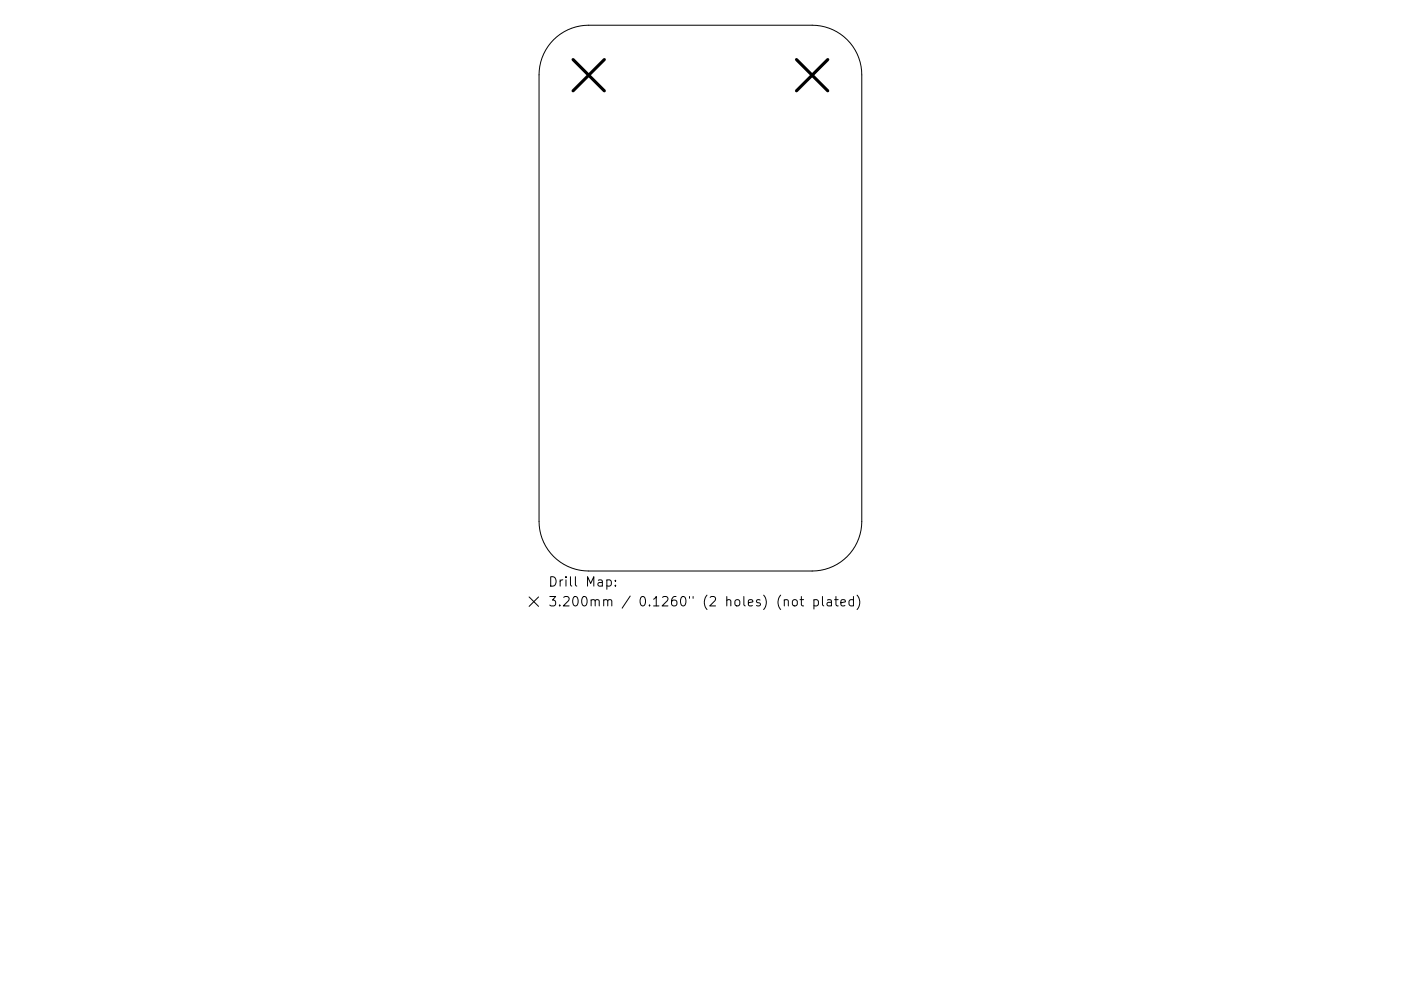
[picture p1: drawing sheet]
<svg xmlns="http://www.w3.org/2000/svg" width="297mm" height="210mm" viewBox="0 0 297 210" stroke-linecap="round" stroke-linejoin="round" font-family="sans-serif">
<defs><g id="words">
<g font-size="2.8">
<text x="116.2" y="124.5">Drill Map:</text>
<text x="116.2" y="128.7">3.200mm / 0.1260&quot; (2 holes) (not plated)</text>
</g>
</g></defs>
<g fill="none" stroke="#000" stroke-width=".21">
<path d="M117.4 8.4a10.5 10.5 0 0 1 7.4-3h47.4a10.5 10.5 0 0 1 10.5 10.5v94.7a10.5 10.5 0 0 1-10.5 10.5h-47.4a10.5 10.5 0 0 1-10.5-10.5v-94.7a10.5 10.5 0 0 1 3.1-7.5zM112.2 126.7l2 2M114.2 126.7l-2 2M128.7 123.1l.5-.1 .4 .4v.6l-.2 .3h-.7M130.5 124.2v.2M130.5 123.1v.2M166.3 127.4l.3-.2 .4 .1 .1 1.3M168.1 127.4l.3-.2a.54 .54 0 0 1 .6 .4v.6a.54 .54 0 0 1-.5 .4 .54 .54 0 0 1-.5-.4zM169.6 127.2h.8M169.9 126.6v1.7l.1 .2 .4 .1M172.6 127.3l.5-.1 .4 .4v.6l-.2 .3h-.7M172.6 127.2v2"/>
<path d="M174.4 126.6v1.7l.3 .3M175.4 127.3h.8l.1 1.3M176.3 127.7l-.7 .1a.39 .39 0 0 0-.3 .4 .39 .39 0 0 0 .3 .4l.7-.1M177 127.2h.7M177.2 126.6v1.7l.1 .2 .4 .1M178.3 127.9l.9-.2-.1-.4-.5-.1-.3 .3 .1 1h.7M181 127.3l-.6-.1-.4 .4v.6l.2 .3h.8M181 126.6v2M181.7 126.3a2.29 2.29 0 0 1 0 3"/>
</g>
<path d="M121.5 12.6l6.6 6.7M128.1 12.6l-6.6 6.7M168.9 12.6l6.6 6.7M175.5 12.6l-6.6 6.7" fill="none" stroke="#000" stroke-width=".66"/>
<use href="#words"/>
</svg>
